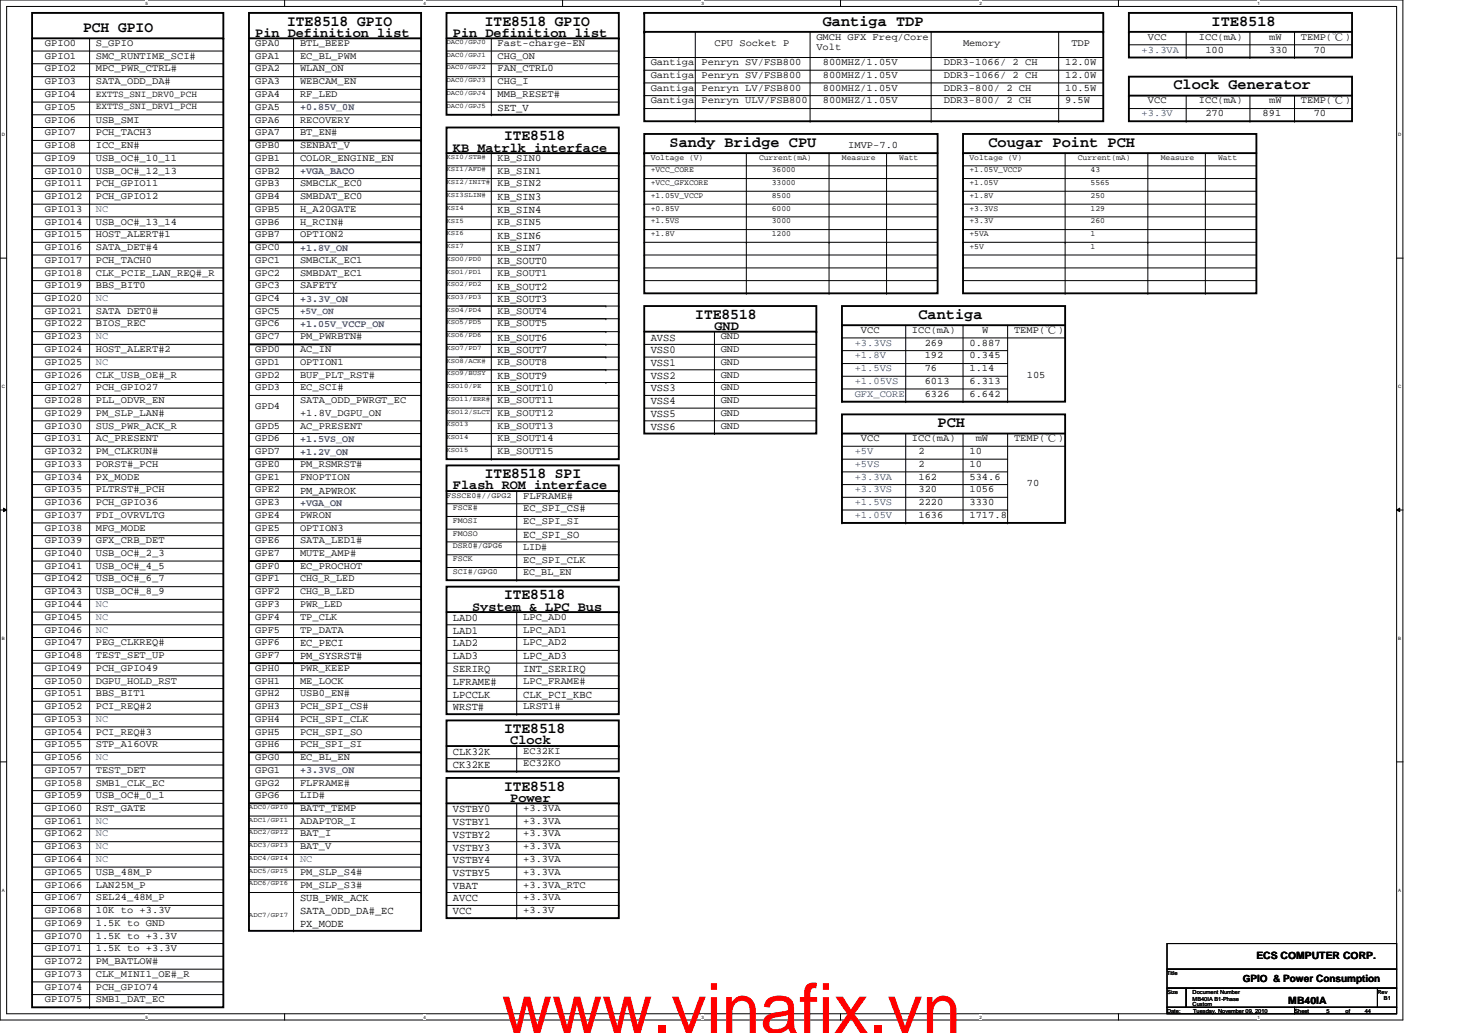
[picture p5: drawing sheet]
<svg xmlns="http://www.w3.org/2000/svg" width="297mm" height="210mm" viewBox="0 0 297 210" stroke-linecap="round" stroke-linejoin="round" font-family="sans-serif">
<defs><g id="words">
<text font-size="14.1" fill="#f00" x="102" y="209.9">www.vinafix.vn</text>
<g font-size="3.1">
<text x="58.3" y="5.2">ITE8518 GPIO</text>
<text x="98.5" y="5.2">ITE8518 GPIO</text>
<text x="167.2" y="5.2">Gantiga TDP</text>
<text x="246.2" y="5.2">ITE8518</text>
<text x="16.9" y="6.5">PCH GPIO</text>
<text x="238.4" y="18.2">Clock Generator</text>
<text x="102.4" y="28.5">ITE8518</text>
<text x="136.1" y="29.8">Sandy Bridge CPU</text>
<text x="200.8" y="29.8">Cougar Point PCH</text>
<text x="141.3" y="64.8">ITE8518</text>
<text x="186.6" y="64.8">Cantiga</text>
<text x="190.5" y="86.8">PCH</text>
<text x="98.5" y="97.2">ITE8518 SPI</text>
<text x="102.4" y="121.8">ITE8518</text>
<text x="102.4" y="149">ITE8518</text>
<text x="102.4" y="160.7">ITE8518</text>
</g>
<g font-size="2.7">
<text x="51.9" y="7.5">Pin Definition list</text>
<text x="92" y="7.5">Pin Definition list</text>
<text x="92" y="30.8">KB Matrlk interface</text>
<text x="145.2" y="67.1">GND</text>
<text x="92" y="99.4">Flash ROM interface</text>
<text x="95.9" y="124.1">System &amp; LPC Bus</text>
<text x="103.7" y="151.3">Clock</text>
<text x="103.7" y="162.9">Power</text>
</g>
<g font-size="2.2">
<text x="101.1" y="22.6">SET_V</text>
<text x="101.1" y="40.7">KB_SIN3</text>
<text x="101.1" y="43.3">KB_SIN4</text>
<text x="101.1" y="53.6">KB_SOUT0</text>
<text x="101.1" y="48.5">KB_SIN6</text>
<text x="101.1" y="51.1">KB_SIN7</text>
<text x="101.1" y="58.8">KB_SOUT2</text>
<text x="101.1" y="61.4">KB_SOUT3</text>
<text x="101.1" y="71.8">KB_SOUT7</text>
<text x="101.1" y="69.2">KB_SOUT6</text>
<text x="132.2" y="69.2">AVSS</text>
<text x="132.2" y="71.8">VSS0</text>
<text x="101.1" y="77">KB_SOUT9</text>
<text x="132.2" y="74.4">VSS1</text>
<text x="132.2" y="77">VSS2</text>
<text x="101.1" y="79.5">KB_SOUT10</text>
<text x="132.2" y="79.5">VSS3</text>
<text x="132.2" y="82.2">VSS4</text>
<text x="132.2" y="84.8">VSS5</text>
<text x="132.2" y="87.3">VSS6</text>
<text x="61" y="100.3">PM_APWROK</text>
<text x="106.3" y="109.3">EC_SPI_SO</text>
<text x="61" y="131.4">EC_PECI</text>
<text x="92" y="128.8">LAD1</text>
<text x="92" y="131.4">LAD2</text>
<text x="92" y="126.2">LAD0</text>
<text x="61" y="134">PM_SYSRST#</text>
<text x="92" y="136.6">SERIRQ</text>
<text x="92" y="134">LAD3</text>
<text x="106.3" y="136.6">INT_SERIRQ</text>
<text x="106.3" y="134">LPC_AD3</text>
<text x="92" y="141.7">LPCCLK</text>
<text x="92" y="139.1">LFRAME#</text>
<text x="106.3" y="141.7">CLK_PCI_KBC</text>
<text x="92" y="144.3">WRST#</text>
<text x="92" y="156">CK32KE</text>
<text x="92" y="153.4">CLK32K</text>
<text x="92" y="167.6">VSTBY1</text>
<text x="92" y="165.1">VSTBY0</text>
<text x="92" y="172.8">VSTBY3</text>
<text x="92" y="170.2">VSTBY2</text>
<text x="92" y="178">VSTBY5</text>
<text x="92" y="175.4">VSTBY4</text>
<text x="61" y="183.2">SUB_PWR_ACK</text>
<text x="61" y="185.8">SATA_ODD_DA#_EC</text>
<text x="92" y="180.6">VBAT</text>
<text x="92" y="185.8">VCC</text>
<text x="92" y="183.2">AVCC</text>
<text x="61" y="188.4">PX_MODE</text>
</g>
<g font-size="2">
<text x="9.1" y="11.9">GPIO1</text>
<text x="9.1" y="9.4">GPIO0</text>
<text x="19.5" y="9.4">S_GPIO</text>
<text x="19.5" y="11.9">SMC_RUNTIME_SCI#</text>
<text x="51.9" y="11.9">GPA1</text>
<text x="51.9" y="9.4">GPA0</text>
<text x="61" y="9.4">BTL_BEEP</text>
<text x="61" y="11.9">EC_BL_PWM</text>
<text x="101.1" y="9.4">Fast-charge-EN</text>
<text x="101.1" y="11.9">CHG_ON</text>
<text x="145.2" y="9.4">CPU Socket P</text>
<text x="165.9" y="8">GMCH GFX Freq/Core</text>
<text x="165.9" y="10.2">Volt</text>
<text x="195.7" y="9.4">Memory</text>
<text x="217.7" y="9.4">TDP</text>
<text x="233.2" y="8">VCC</text>
<text x="243.6" y="8">ICC(mA)</text>
<text x="244.9" y="10.7">100</text>
<text x="257.8" y="10.7">330</text>
<text x="257.8" y="8">mW</text>
<text x="264.3" y="8">TEMP(℃)</text>
<text x="266.9" y="10.7">70</text>
<text x="9.1" y="14.5">GPIO2</text>
<text x="9.1" y="17.1">GPIO3</text>
<text x="19.5" y="14.5">MPC_PWR_CTRL#</text>
<text x="19.5" y="17.1">SATA_ODD_DA#</text>
<text x="51.9" y="17.1">GPA3</text>
<text x="51.9" y="14.5">GPA2</text>
<text x="61" y="17.1">WEBCAM_EN</text>
<text x="61" y="14.5">WLAN_ON</text>
<text x="101.1" y="17.1">CHG_I</text>
<text x="101.1" y="14.5">FAN_CTRL0</text>
<text x="132.2" y="13.3">Gantiga</text>
<text x="132.2" y="15.8">Gantiga</text>
<text x="142.5" y="15.8">Penryn SV/FSB800</text>
<text x="142.5" y="13.3">Penryn SV/FSB800</text>
<text x="167.2" y="15.8">800MHZ/1.05V</text>
<text x="167.2" y="13.3">800MHZ/1.05V</text>
<text x="191.8" y="15.8">DDR3-1066/ 2 CH</text>
<text x="191.8" y="13.3">DDR3-1066/ 2 CH</text>
<text x="216.4" y="13.3">12.0W</text>
<text x="216.4" y="15.8">12.0W</text>
<text x="9.1" y="19.7">GPIO4</text>
<text x="9.1" y="22.3">GPIO5</text>
<text x="51.9" y="22.3">GPA5</text>
<text x="51.9" y="19.7">GPA4</text>
<text x="61" y="19.7">RF_LED</text>
<text x="101.1" y="19.7">MMB_RESET#</text>
<text x="132.2" y="18.4">Gantiga</text>
<text x="132.2" y="21">Gantiga</text>
<text x="142.5" y="21">Penryn ULV/FSB800</text>
<text x="142.5" y="18.4">Penryn LV/FSB800</text>
<text x="167.2" y="21">800MHZ/1.05V</text>
<text x="167.2" y="18.4">800MHZ/1.05V</text>
<text x="191.8" y="21">DDR3-800/ 2 CH</text>
<text x="191.8" y="18.4">DDR3-800/ 2 CH</text>
<text x="216.4" y="21">9.5W</text>
<text x="216.4" y="18.4">10.5W</text>
<text x="233.2" y="21">VCC</text>
<text x="243.6" y="21">ICC(mA)</text>
<text x="244.9" y="23.6">270</text>
<text x="256.5" y="23.6">891</text>
<text x="257.8" y="21">mW</text>
<text x="264.3" y="21">TEMP(℃)</text>
<text x="266.9" y="23.6">70</text>
<text x="9.1" y="24.9">GPIO6</text>
<text x="9.1" y="27.5">GPIO7</text>
<text x="19.5" y="24.9">USB_SMI</text>
<text x="19.5" y="27.5">PCH_TACH3</text>
<text x="51.9" y="24.9">GPA6</text>
<text x="51.9" y="27.5">GPA7</text>
<text x="61" y="27.5">BT_EN#</text>
<text x="61" y="24.9">RECOVERY</text>
<text x="9.1" y="32.7">GPIO9</text>
<text x="9.1" y="30.1">GPIO8</text>
<text x="9.1" y="35.3">GPIO10</text>
<text x="19.5" y="30.1">ICC_EN#</text>
<text x="19.5" y="32.7">USB_OC#_10_11</text>
<text x="19.5" y="35.3">USB_OC#_12_13</text>
<text x="51.9" y="30.1">GPB0</text>
<text x="51.9" y="32.7">GPB1</text>
<text x="51.9" y="35.3">GPB2</text>
<text x="61" y="32.7">COLOR_ENGINE_EN</text>
<text x="61" y="30.1">SENBAT_V</text>
<text x="101.1" y="32.7">KB_SIN0</text>
<text x="101.1" y="35.3">KB_SIN1</text>
<text x="172.3" y="30.1">IMVP-7.0</text>
<text x="9.1" y="37.8">GPIO11</text>
<text x="9.1" y="40.4">GPIO12</text>
<text x="19.5" y="40.4">PCH_GPIO12</text>
<text x="19.5" y="37.8">PCH_GPIO11</text>
<text x="51.9" y="40.4">GPB4</text>
<text x="51.9" y="37.8">GPB3</text>
<text x="61" y="40.4">SMBDAT_EC0</text>
<text x="61" y="37.8">SMBCLK_EC0</text>
<text x="101.1" y="37.8">KB_SIN2</text>
<text x="9.1" y="45.6">GPIO14</text>
<text x="9.1" y="43.1">GPIO13</text>
<text x="19.5" y="45.6">USB_OC#_13_14</text>
<text x="51.9" y="43.1">GPB5</text>
<text x="51.9" y="45.6">GPB6</text>
<text x="61" y="45.6">H_RCIN#</text>
<text x="61" y="43.1">H_A20GATE</text>
<text x="101.1" y="45.6">KB_SIN5</text>
<text x="9.1" y="50.8">GPIO16</text>
<text x="9.1" y="53.4">GPIO17</text>
<text x="9.1" y="48.2">GPIO15</text>
<text x="19.5" y="48.2">HOST_ALERT#1</text>
<text x="19.5" y="50.8">SATA_DET#4</text>
<text x="19.5" y="53.4">PCH_TACH0</text>
<text x="51.9" y="53.4">GPC1</text>
<text x="51.9" y="48.2">GPB7</text>
<text x="51.9" y="50.8">GPC0</text>
<text x="61" y="48.2">OPTION2</text>
<text x="61" y="53.4">SMBCLK_EC1</text>
<text x="9.1" y="58.6">GPIO19</text>
<text x="9.1" y="56">GPIO18</text>
<text x="19.5" y="58.6">BBS_BIT0</text>
<text x="19.5" y="56">CLK_PCIE_LAN_REQ#_R</text>
<text x="51.9" y="58.6">GPC3</text>
<text x="51.9" y="56">GPC2</text>
<text x="61" y="56">SMBDAT_EC1</text>
<text x="61" y="58.6">SAFETY</text>
<text x="101.1" y="56">KB_SOUT1</text>
<text x="9.1" y="61.2">GPIO20</text>
<text x="9.1" y="63.8">GPIO21</text>
<text x="19.5" y="63.8">SATA DET0#</text>
<text x="51.9" y="61.2">GPC4</text>
<text x="51.9" y="63.8">GPC5</text>
<text x="101.1" y="63.8">KB_SOUT4</text>
<text x="9.1" y="71.5">GPIO24</text>
<text x="9.1" y="66.3">GPIO22</text>
<text x="9.1" y="69">GPIO23</text>
<text x="19.5" y="66.3">BIOS_REC</text>
<text x="19.5" y="71.5">HOST_ALERT#2</text>
<text x="51.9" y="66.3">GPC6</text>
<text x="51.9" y="71.5">GPD0</text>
<text x="51.9" y="69">GPC7</text>
<text x="61" y="69">PM_PWRBTN#</text>
<text x="61" y="71.5">AC_IN</text>
<text x="101.1" y="66.3">KB_SOUT5</text>
<text x="146.4" y="69">GND</text>
<text x="146.4" y="71.5">GND</text>
<text x="174.9" y="67.6">VCC</text>
<text x="185.3" y="67.6">ICC(mA)</text>
<text x="187.9" y="70.2">269</text>
<text x="197" y="70.2">0.887</text>
<text x="199.6" y="67.6">W</text>
<text x="206" y="67.6">TEMP(℃)</text>
<text x="9.1" y="74.1">GPIO25</text>
<text x="9.1" y="76.7">GPIO26</text>
<text x="19.5" y="76.7">CLK_USB_OE#_R</text>
<text x="51.9" y="74.1">GPD1</text>
<text x="51.9" y="76.7">GPD2</text>
<text x="61" y="74.1">OPTION1</text>
<text x="61" y="76.7">BUF_PLT_RST#</text>
<text x="101.1" y="74.1">KB_SOUT8</text>
<text x="146.4" y="76.7">GND</text>
<text x="146.4" y="74.1">GND</text>
<text x="187.9" y="72.8">192</text>
<text x="187.9" y="75.4">76</text>
<text x="197" y="75.4">1.14</text>
<text x="197" y="72.8">0.345</text>
<text x="208.6" y="76.7">105</text>
<text x="9.1" y="81.9">GPIO28</text>
<text x="9.1" y="79.3">GPIO27</text>
<text x="19.5" y="79.3">PCH_GPIO27</text>
<text x="19.5" y="81.9">PLL_ODVR_EN</text>
<text x="51.9" y="79.3">GPD3</text>
<text x="51.9" y="83.2">GPD4</text>
<text x="61" y="79.3">EC_SCI#</text>
<text x="61" y="81.9">SATA_ODD_PWRGT_EC</text>
<text x="101.1" y="81.9">KB_SOUT11</text>
<text x="146.4" y="79.3">GND</text>
<text x="146.4" y="81.9">GND</text>
<text x="187.9" y="78">6013</text>
<text x="187.9" y="80.6">6326</text>
<text x="197" y="78">6.313</text>
<text x="197" y="80.6">6.642</text>
<text x="9.1" y="87.1">GPIO30</text>
<text x="9.1" y="84.5">GPIO29</text>
<text x="9.1" y="89.7">GPIO31</text>
<text x="19.5" y="84.5">PM_SLP_LAN#</text>
<text x="19.5" y="87.1">SUS_PWR_ACK_R</text>
<text x="19.5" y="89.7">AC_PRESENT</text>
<text x="51.9" y="89.7">GPD6</text>
<text x="51.9" y="87.1">GPD5</text>
<text x="61" y="87.1">AC_PRESENT</text>
<text x="61" y="84.5">+1.8V_DGPU_ON</text>
<text x="101.1" y="84.5">KB_SOUT12</text>
<text x="101.1" y="87.1">KB_SOUT13</text>
<text x="101.1" y="89.7">KB_SOUT14</text>
<text x="146.4" y="87.1">GND</text>
<text x="146.4" y="84.5">GND</text>
<text x="174.9" y="89.7">VCC</text>
<text x="185.3" y="89.7">ICC(mA)</text>
<text x="198.2" y="89.7">mW</text>
<text x="206" y="89.7">TEMP(℃)</text>
<text x="9.1" y="92.2">GPIO32</text>
<text x="9.1" y="94.9">GPIO33</text>
<text x="19.5" y="92.2">PM_CLKRUN#</text>
<text x="19.5" y="94.9">PORST#_PCH</text>
<text x="51.9" y="94.9">GPE0</text>
<text x="51.9" y="92.2">GPD7</text>
<text x="61" y="94.9">PM_RSMRST#</text>
<text x="101.1" y="92.2">KB_SOUT15</text>
<text x="186.6" y="94.9">2</text>
<text x="186.6" y="92.2">2</text>
<text x="197" y="92.2">10</text>
<text x="197" y="94.9">10</text>
<text x="9.1" y="100">GPIO35</text>
<text x="9.1" y="97.5">GPIO34</text>
<text x="19.5" y="97.5">PX_MODE</text>
<text x="19.5" y="100">PLTRST#_PCH</text>
<text x="51.9" y="100">GPE2</text>
<text x="51.9" y="97.5">GPE1</text>
<text x="61" y="97.5">FNOPTION</text>
<text x="106.3" y="101.3">FLFRAME#</text>
<text x="186.6" y="100">320</text>
<text x="186.6" y="97.5">162</text>
<text x="197" y="97.5">534.6</text>
<text x="197" y="100">1056</text>
<text x="208.6" y="98.7">70</text>
<text x="9.1" y="107.8">GPIO38</text>
<text x="9.1" y="102.6">GPIO36</text>
<text x="9.1" y="105.2">GPIO37</text>
<text x="19.5" y="102.6">PCH_GPIO36</text>
<text x="19.5" y="105.2">FDI_OVRVLTG</text>
<text x="19.5" y="107.8">MFG_MODE</text>
<text x="51.9" y="107.8">GPE5</text>
<text x="51.9" y="102.6">GPE3</text>
<text x="51.9" y="105.2">GPE4</text>
<text x="61" y="107.8">OPTION3</text>
<text x="61" y="105.2">PWRON</text>
<text x="106.3" y="103.9">EC_SPI_CS#</text>
<text x="106.3" y="106.5">EC_SPI_SI</text>
<text x="186.6" y="105.2">1636</text>
<text x="186.6" y="102.6">2220</text>
<text x="197" y="102.6">3330</text>
<text x="197" y="105.2">1717.8</text>
<text x="9.1" y="113">GPIO40</text>
<text x="9.1" y="110.4">GPIO39</text>
<text x="19.5" y="110.4">GFX_CRB_DET</text>
<text x="19.5" y="113">USB_OC#_2_3</text>
<text x="51.9" y="110.4">GPE6</text>
<text x="51.9" y="113">GPE7</text>
<text x="61" y="113">MUTE_AMP#</text>
<text x="61" y="110.4">SATA_LED1#</text>
<text x="106.3" y="111.7">LID#</text>
<text x="9.1" y="118.2">GPIO42</text>
<text x="9.1" y="115.6">GPIO41</text>
<text x="19.5" y="115.6">USB_OC#_4_5</text>
<text x="19.5" y="118.2">USB_OC#_6_7</text>
<text x="51.9" y="118.2">GPF1</text>
<text x="51.9" y="115.6">GPF0</text>
<text x="61" y="115.6">EC_PROCHOT</text>
<text x="61" y="118.2">CHG_R_LED</text>
<text x="106.3" y="114.3">EC_SPI_CLK</text>
<text x="106.3" y="116.9">EC_BL_EN</text>
<text x="9.1" y="120.8">GPIO43</text>
<text x="9.1" y="125.9">GPIO45</text>
<text x="9.1" y="123.4">GPIO44</text>
<text x="19.5" y="120.8">USB_OC#_8_9</text>
<text x="51.9" y="120.8">GPF2</text>
<text x="51.9" y="123.4">GPF3</text>
<text x="51.9" y="125.9">GPF4</text>
<text x="61" y="125.9">TP_CLK</text>
<text x="61" y="123.4">PWR_LED</text>
<text x="61" y="120.8">CHG_B_LED</text>
<text x="106.3" y="125.9">LPC_AD0</text>
<text x="9.1" y="128.5">GPIO46</text>
<text x="9.1" y="131.1">GPIO47</text>
<text x="19.5" y="131.1">PEG_CLKREQ#</text>
<text x="51.9" y="131.1">GPF6</text>
<text x="51.9" y="128.5">GPF5</text>
<text x="61" y="128.5">TP_DATA</text>
<text x="106.3" y="131.1">LPC_AD2</text>
<text x="106.3" y="128.5">LPC_AD1</text>
<text x="9.1" y="136.3">GPIO49</text>
<text x="9.1" y="133.7">GPIO48</text>
<text x="19.5" y="133.7">TEST_SET_UP</text>
<text x="19.5" y="136.3">PCH_GPIO49</text>
<text x="51.9" y="136.3">GPH0</text>
<text x="51.9" y="133.7">GPF7</text>
<text x="61" y="136.3">PWR_KEEP</text>
<text x="9.1" y="138.9">GPIO50</text>
<text x="9.1" y="141.5">GPIO51</text>
<text x="19.5" y="138.9">DGPU_HOLD_RST</text>
<text x="19.5" y="141.5">BBS_BIT1</text>
<text x="51.9" y="138.9">GPH1</text>
<text x="51.9" y="141.5">GPH2</text>
<text x="61" y="141.5">USB0_EN#</text>
<text x="61" y="138.9">ME_LOCK</text>
<text x="106.3" y="138.9">LPC_FRAME#</text>
<text x="9.1" y="146.7">GPIO53</text>
<text x="9.1" y="144.1">GPIO52</text>
<text x="9.1" y="149.3">GPIO54</text>
<text x="19.5" y="144.1">PCI_REQ#2</text>
<text x="19.5" y="149.3">PCI_REQ#3</text>
<text x="51.9" y="146.7">GPH4</text>
<text x="51.9" y="144.1">GPH3</text>
<text x="51.9" y="149.3">GPH5</text>
<text x="61" y="149.3">PCH_SPI_SO</text>
<text x="61" y="144.1">PCH_SPI_CS#</text>
<text x="61" y="146.7">PCH_SPI_CLK</text>
<text x="106.3" y="144.1">LRST1#</text>
<text x="9.1" y="151.8">GPIO55</text>
<text x="9.1" y="154.4">GPIO56</text>
<text x="19.5" y="151.8">STP_A16OVR</text>
<text x="51.9" y="151.8">GPH6</text>
<text x="51.9" y="154.4">GPG0</text>
<text x="61" y="151.8">PCH_SPI_SI</text>
<text x="61" y="154.4">EC_BL_EN</text>
<text x="106.3" y="153.2">EC32KI</text>
<text x="106.3" y="155.7">EC32KO</text>
<text x="9.1" y="157">GPIO57</text>
<text x="9.1" y="159.6">GPIO58</text>
<text x="19.5" y="157">TEST_DET</text>
<text x="19.5" y="159.6">SMB1_CLK_EC</text>
<text x="51.9" y="157">GPG1</text>
<text x="51.9" y="159.6">GPG2</text>
<text x="61" y="159.6">FLFRAME#</text>
<text x="9.1" y="164.8">GPIO60</text>
<text x="9.1" y="167.4">GPIO61</text>
<text x="9.1" y="162.2">GPIO59</text>
<text x="19.5" y="162.2">USB_OC#_0_1</text>
<text x="19.5" y="164.8">RST_GATE</text>
<text x="51.9" y="162.2">GPG6</text>
<text x="61" y="167.4">ADAPTOR_I</text>
<text x="61" y="162.2">LID#</text>
<text x="61" y="164.8">BATT_TEMP</text>
<text x="106.3" y="167.4">+3.3VA</text>
<text x="106.3" y="164.8">+3.3VA</text>
<text x="9.1" y="170">GPIO62</text>
<text x="9.1" y="172.6">GPIO63</text>
<text x="61" y="170">BAT_I</text>
<text x="61" y="172.6">BAT_V</text>
<text x="106.3" y="170">+3.3VA</text>
<text x="106.3" y="172.6">+3.3VA</text>
<text x="9.1" y="175.2">GPIO64</text>
<text x="9.1" y="177.8">GPIO65</text>
<text x="19.5" y="177.8">USB_48M_P</text>
<text x="61" y="177.8">PM_SLP_S4#</text>
<text x="106.3" y="175.2">+3.3VA</text>
<text x="106.3" y="177.8">+3.3VA</text>
<text x="9.1" y="180.3">GPIO66</text>
<text x="9.1" y="182.9">GPIO67</text>
<text x="9.1" y="185.5">GPIO68</text>
<text x="19.5" y="182.9">SEL24_48M_P</text>
<text x="19.5" y="185.5">10K to +3.3V</text>
<text x="19.5" y="180.3">LAN25M_P</text>
<text x="61" y="180.3">PM_SLP_S3#</text>
<text x="106.3" y="182.9">+3.3VA</text>
<text x="106.3" y="185.5">+3.3V</text>
<text x="106.3" y="180.3">+3.3VA_RTC</text>
<text x="9.1" y="188.1">GPIO69</text>
<text x="9.1" y="190.7">GPIO70</text>
<text x="19.5" y="188.1">1.5K to GND</text>
<text x="19.5" y="190.7">1.5K to +3.3V</text>
<text x="9.1" y="193.3">GPIO71</text>
<text x="9.1" y="195.9">GPIO72</text>
<text x="19.5" y="193.3">1.5K to +3.3V</text>
<text x="19.5" y="195.9">PM_BATLOW#</text>
<text x="255.3" y="194.9">ECS COMPUTER CORP.</text>
<text x="9.1" y="198.5">GPIO73</text>
<text x="9.1" y="201.1">GPIO74</text>
<text x="9.1" y="203.7">GPIO75</text>
<text x="19.5" y="198.5">CLK_MINI1_OE#_R</text>
<text x="19.5" y="201.1">PCH_GPIO74</text>
<text x="19.5" y="203.7">SMB1_DAT_EC</text>
<text x="252.5" y="199.6">GPIO &amp; Power Consumption</text>
<text x="261.7" y="204">MB40IA</text>
</g>
<g font-size="2" fill="#00f">
<text x="231.9" y="10.7">+3.3VA</text>
<text x="61" y="22.4">+0.85V_0N</text>
<text x="231.9" y="23.6">+3.3V</text>
<text x="61" y="35.4">+VGA_BACO</text>
<text x="61" y="50.9">+1.8V_ON</text>
<text x="61" y="61.3">+3.3V_ON</text>
<text x="61" y="66.5">+1.05V_VCCP_ON</text>
<text x="173.6" y="70.2">+3.3VS</text>
<text x="173.6" y="72.8">+1.8V</text>
<text x="173.6" y="75.4">+1.5VS</text>
<text x="173.6" y="78">+1.05VS</text>
<text x="173.6" y="80.6">GFX_CORE</text>
<text x="61" y="89.8">+1.5VS_ON</text>
<text x="61" y="92.4">+1.2V_ON</text>
<text x="173.6" y="94.9">+5VS</text>
<text x="173.6" y="92.2">+5V</text>
<text x="173.6" y="100">+3.3VS</text>
<text x="173.6" y="97.5">+3.3VA</text>
<text x="61" y="102.7">+VGA_ON</text>
<text x="173.6" y="102.6">+1.5VS</text>
<text x="173.6" y="105.2">+1.05V</text>
<text x="61" y="157.1">+3.3VS_ON</text>
</g>
<g font-size="2" fill="#0080ff">
<text x="19.5" y="43.1">NC</text>
<text x="19.5" y="61.2">NC</text>
<text x="19.5" y="69">NC</text>
<text x="19.5" y="74.1">NC</text>
<text x="19.5" y="123.4">NC</text>
<text x="19.5" y="125.9">NC</text>
<text x="19.5" y="128.5">NC</text>
<text x="19.5" y="146.7">NC</text>
<text x="19.5" y="154.4">NC</text>
<text x="19.5" y="167.4">NC</text>
<text x="19.5" y="170">NC</text>
<text x="19.5" y="172.6">NC</text>
<text x="19.5" y="175.2">NC</text>
<text x="61" y="175.2">NC</text>
</g>
<g font-size="1.9">
<text x="19.5" y="19.6">EXTTS_SNI_DRV0_PCH</text>
<text x="19.5" y="22.2">EXTTS_SNI_DRV1_PCH</text>
</g>
<text font-size="1.9" fill="#00f" x="61" y="63.8">+5V_ON</text>
<g font-size="1.7">
<text x="132.2" y="35">+VCC_CORE</text>
<text x="132.2" y="32.4">Voltage (V)</text>
<text x="154.2" y="32.4">Current(mA)</text>
<text x="156.8" y="35">36000</text>
<text x="171.1" y="32.4">Measure</text>
<text x="182.7" y="32.4">Watt</text>
<text x="197" y="35">+1.05V_VCCP</text>
<text x="197" y="32.4">Voltage (V)</text>
<text x="219" y="32.4">Current(mA)</text>
<text x="221.6" y="35">43</text>
<text x="235.8" y="32.4">Measure</text>
<text x="247.5" y="32.4">Watt</text>
<text x="132.2" y="37.6">+VCC_GFXCORE</text>
<text x="132.2" y="40.2">+1.05V_VCCP</text>
<text x="156.8" y="37.6">33000</text>
<text x="156.8" y="40.2">8500</text>
<text x="197" y="37.6">+1.05V</text>
<text x="197" y="40.2">+1.8V</text>
<text x="221.6" y="37.6">5565</text>
<text x="221.6" y="40.2">250</text>
<text x="132.2" y="42.8">+0.85V</text>
<text x="132.2" y="45.4">+1.5VS</text>
<text x="132.2" y="48">+1.8V</text>
<text x="156.8" y="42.8">6000</text>
<text x="156.8" y="45.4">3000</text>
<text x="156.8" y="48">1200</text>
<text x="197" y="42.8">+3.3VS</text>
<text x="197" y="45.4">+3.3V</text>
<text x="197" y="48">+5VA</text>
<text x="221.6" y="42.8">129</text>
<text x="221.6" y="45.4">260</text>
<text x="221.6" y="48">1</text>
<text x="197" y="50.5">+5V</text>
<text x="221.6" y="50.5">1</text>
<text x="90.7" y="101.1">FSSCE0#//GPG2</text>
<text x="92" y="103.7">FSCE#</text>
<text x="92" y="106.3">FMOSI</text>
<text x="92" y="111.4">DSR0#/GPG6</text>
<text x="92" y="108.8">FMOSO</text>
<text x="92" y="116.6">SCI#/GPG0</text>
<text x="92" y="114">FSCK</text>
</g>
<g font-size="1.4">
<text x="90.7" y="8.9">DAC0/GPJ0</text>
<text x="90.7" y="11.5">DAC0/GPJ1</text>
<text x="90.7" y="14.1">DAC0/GPJ2</text>
<text x="90.7" y="16.7">DAC0/GPJ3</text>
<text x="90.7" y="19.3">DAC0/GPJ4</text>
<text x="90.7" y="21.9">DAC0/GPJ5</text>
<text x="90.7" y="32.3">KSI0/STB#</text>
<text x="90.7" y="34.8">KSI1/AFD#</text>
<text x="90.7" y="40">KSI3SLIN#</text>
<text x="90.7" y="37.4">KSI2/INIT#</text>
<text x="90.7" y="45.2">KSI5</text>
<text x="90.7" y="42.6">KSI4</text>
<text x="90.7" y="47.8">KSI6</text>
<text x="90.7" y="50.4">KSI7</text>
<text x="90.7" y="53">KSO0/PD0</text>
<text x="90.7" y="55.6">KSO1/PD1</text>
<text x="90.7" y="58.2">KSO2/PD2</text>
<text x="90.7" y="60.7">KSO3/PD3</text>
<text x="90.7" y="63.3">KSO4/PD4</text>
<text x="90.7" y="65.9">KSO5/PD5</text>
<text x="90.7" y="71.1">KSO7/PD7</text>
<text x="90.7" y="68.5">KSO6/PD6</text>
<text x="90.7" y="73.7">KSO8/ACK#</text>
<text x="90.7" y="76.3">KSO9/BUSY</text>
<text x="90.7" y="81.5">KSO11/ERR#</text>
<text x="90.7" y="78.9">KSO10/PE</text>
<text x="90.7" y="89.2">KSO14</text>
<text x="90.7" y="84.1">KSO12/SLCT</text>
<text x="90.7" y="86.7">KSO13</text>
<text x="90.7" y="91.8">KSO15</text>
<text x="50.6" y="167">ADC1/GPI1</text>
<text x="50.6" y="164.4">ADC0/GPI0</text>
<text x="50.6" y="169.5">ADC2/GPI2</text>
<text x="50.6" y="172.2">ADC3/GPI3</text>
<text x="50.6" y="177.3">ADC5/GPI5</text>
<text x="50.6" y="179.9">ADC6/GPI6</text>
<text x="50.6" y="174.8">ADC4/GPI4</text>
<text x="50.6" y="186.4">ADC7/GPI7</text>
</g>
<g font-size="1.1">
<text x="237.1" y="198">Title</text>
<text x="237.1" y="201.9">Size</text>
<text x="242.3" y="203.5">MB40IA B1-Phase</text>
<text x="242.3" y="201.9">Document Number</text>
<text x="279.9" y="201.9">Rev</text>
<text x="281.2" y="203.2">B1</text>
<text x="237.1" y="205.8">Date:</text>
<text x="242.3" y="204.5">Custom</text>
<text x="242.4" y="205.8">Tuesday, November 09, 2010</text>
<text x="263" y="205.8">Sheet</text>
<text x="269.5" y="205.8">5</text>
<text x="273.4" y="205.8">of</text>
<text x="277.3" y="205.8">44</text>
</g>
<g font-size=".9">
<text x="29.6" y="1">5</text>
<text x="86.1" y="1">4</text>
<text x="142.5" y="1">3</text>
<text x="199" y="1">2</text>
<text x="255.5" y="1">1</text>
<text x=".4" y="27.7">D</text>
<text x="284.1" y="27.7">D</text>
<text x=".4" y="78.8">C</text>
<text x="284.1" y="78.8">C</text>
<text x=".4" y="130">B</text>
<text x="284.1" y="130">B</text>
<text x=".4" y="181.2">A</text>
<text x="284.1" y="181.2">A</text>
<text x="29.6" y="207">5</text>
<text x="86.1" y="207">4</text>
<text x="142.5" y="207">3</text>
<text x="199" y="207">2</text>
<text x="255.5" y="207">1</text>
</g>
</g></defs>
<path d="M0 0h285v207.3h-285zM1.4 1.3h282.4v204.7h-282.4z" fill="none" stroke="#000" stroke-width=".2"/>
<g fill="#fff">
<path d="M29.6 .2h.5v1h-.5z"/>
<path d="M29.6 206.2h.5v1h-.5z"/>
</g>
<path d="M57.8 0v1.3M57.8 206v1.3" fill="none" stroke="#000" stroke-width=".2"/>
<g fill="#fff">
<path d="M86.1 .2h.5v1h-.5z"/>
<path d="M86.1 206.2h.5v1h-.5z"/>
</g>
<path d="M114.3 0v1.3M114.3 206v1.3" fill="none" stroke="#000" stroke-width=".2"/>
<g fill="#fff">
<path d="M142.5 .2h.5v1h-.5z"/>
<path d="M142.5 206.2h.5v1h-.5z"/>
</g>
<path d="M170.8 0v1.3M170.8 206v1.3" fill="none" stroke="#000" stroke-width=".2"/>
<g fill="#fff">
<path d="M199 .2h.5v1h-.5z"/>
<path d="M199 206.2h.5v1h-.5z"/>
</g>
<path d="M227.2 0v1.3M227.2 206v1.3" fill="none" stroke="#000" stroke-width=".2"/>
<g fill="#fff">
<path d="M255.5 .2h.5v1h-.5z"/>
<path d="M255.5 206.2h.5v1h-.5z"/>
<path d="M.4 26.9h.6v1h-.6z"/>
<path d="M284.1 26.9h.6v1h-.6z"/>
<path d="M.4 78h.6v1h-.6z"/>
<path d="M284.1 78h.6v1h-.6z"/>
</g>
<path d="M0 52.5h1.4M283.8 52.5h1.3" fill="none" stroke="#000" stroke-width=".2"/>
<g fill="#fff">
<path d="M.4 129.2h.6v1h-.6z"/>
<path d="M284.1 129.2h.6v1h-.6z"/>
</g>
<path d="M0 103.6h1.4M.7 103.3l.7 .3-.7 .4zM283.8 103.6l.6-.3v.7zM283.8 103.6h1.3" fill="none" stroke="#000" stroke-width=".2"/>
<path d="M.7 103.3l.7 .3-.7 .4zM283.8 103.6l.6-.3v.7z" fill="#000"/>
<g fill="#fff">
<path d="M.4 180.4h.5v1h-.5z"/>
<path d="M284.1 180.4h.5v1h-.5z"/>
</g>
<g fill="none" stroke="#000" stroke-width=".2">
<path d="M6.5 10.4h38.9M6.5 15.6h38.9M6.5 18.2h38.9M6.5 13h38.9M18.2 7.8v196.9M45.4 10.4h.1M45.4 13h.1M45.4 18.2h.1M45.4 15.6h.1M50.6 10.4h35M50.6 15.6h35M50.6 18.2h35"/>
<path d="M50.6 13h35M59.6 7.8v181.3M85.6 10.4h.1M85.6 15.6h.1M85.6 18.2h.1M85.6 13h.1M90.7 10.4h35M90.7 15.6h35M90.7 18.2h35M90.7 13h35M99.8 7.8v15.5M125.7 10.4h.1"/>
<path d="M125.7 18.2h.1M125.7 15.6h.1M125.7 13h.1M130.9 11.7h.1M130.9 19.4h.1M130.9 16.8h.1M130.9 14.3h.1M130.9 11.7h93.3M130.9 19.4h93.3M130.9 16.8h93.3M130.9 14.3h93.3M141.3 6.5v18.1"/>
<path d="M164.6 6.5v18.1M189.2 6.5v18.1M215.1 6.5v18.1M229.4 9.1h.1M229.4 9.1h45.3M241 11.7h.1M241 6.5v5.2M241 19.4v5.2M254 11.7h.1M254 6.5v5.2M254 19.4v5.2M263 11.7h.1"/>
<path d="M263 6.5v5.2M263 19.4v5.2M6.5 31.1h38.9M6.5 36.3h38.9M6.5 33.7h38.9M6.5 38.9h38.9M6.5 23.3h38.9M6.5 20.7h38.9M6.5 25.9h38.9M6.5 28.5h38.9M45.4 28.5h.1M45.4 23.3h.1"/>
<path d="M45.4 20.7h.1M45.4 25.9h.1M45.4 38.9h.1M45.4 33.7h.1M45.4 31.1h.1M45.4 36.3h.1M50.6 31.1h35M50.6 36.3h35M50.6 33.7h35M50.6 38.9h35M50.6 23.3h35M50.6 20.7h35"/>
<path d="M50.6 25.9h35M85.6 31.1h.1M85.6 33.7h.1M85.6 38.9h.1M85.6 23.3h.1M85.6 20.7h.1M85.6 25.9h.1M85.6 36.3h.1M90.7 36.3h35M90.7 33.7h35M90.7 38.9h35M90.7 20.7h35"/>
<path d="M99.8 23.3h.1M99.8 31.1v62.2M125.7 36.3h.1M125.7 38.9h.1M125.7 20.7h.1M125.7 33.7h.1M130.9 22.1h.1M130.9 33.7h.1M130.9 38.9h.1M130.9 36.3h.1M130.9 22.1h93.3M130.9 36.3h59.6"/>
<path d="M130.9 33.7h59.6M130.9 38.9h59.6M141.3 24.6h.1M151.6 31.1v28.5M164.6 24.6h.1M168.4 31.1v28.5M180.1 31.1v28.5M189.2 24.6h.1M195.7 33.7h.1M195.7 38.9h.1M195.7 36.3h.1M195.7 36.3h59.6"/>
<path d="M195.7 33.7h59.6M195.7 38.9h59.6M215.1 24.6h.1M216.4 31.1v28.5M229.4 22.1h.1M229.4 22.1h45.3M233.2 31.1v28.5M241 24.6h.1M244.9 31.1v28.5M254 24.6h.1M263 24.6h.1M6.5 49.2h38.9"/>
<path d="M6.5 54.4h38.9M6.5 44.1h38.9M6.5 41.5h38.9M6.5 59.6h38.9M6.5 46.7h38.9M6.5 57h38.9M6.5 51.8h38.9M45.4 46.7h.1M45.4 41.5h.1M45.4 44.1h.1M45.4 49.2h.1M45.4 57h.1"/>
<path d="M45.4 59.6h.1M45.4 51.8h.1M45.4 54.4h.1M50.6 54.4h35M50.6 44.1h35M50.6 41.5h35M50.6 59.6h35M50.6 46.7h35M50.6 57h35M50.6 51.8h35M85.6 59.6h.1M85.6 41.5h.1"/>
<path d="M85.6 44.1h.1M85.6 57h.1M85.6 54.4h.1M85.6 51.8h.1M85.6 46.7h.1M90.7 49.2h35M90.7 54.4h35M90.7 44.1h35M90.7 41.5h35M90.7 59.6h35M90.7 46.7h35M90.7 57h35"/>
<path d="M90.7 51.8h35M125.7 49.2h.1M125.7 54.4h.1M125.7 44.1h.1M125.7 41.5h.1M125.7 46.7h.1M125.7 51.8h.1M125.7 59.6h.1M125.7 57h.1M130.9 44.1h.1M130.9 51.8h.1M130.9 46.7h.1"/>
<path d="M130.9 49.2h.1M130.9 54.4h.1M130.9 41.5h.1M130.9 49.2h59.6M130.9 54.4h59.6M130.9 44.1h59.6M130.9 41.5h59.6M130.9 46.7h59.6M130.9 57h59.6M130.9 51.8h59.6M151.6 49.2h.1M151.6 59.6h.1"/>
<path d="M168.4 59.6h.1M168.4 49.2h.1M180.1 59.6h.1M180.1 49.2h.1M190.5 57h.1M195.7 44.1h.1M195.7 51.8h.1M195.7 46.7h.1M195.7 49.2h.1M195.7 54.4h.1M195.7 41.5h.1M195.7 49.2h59.6"/>
<path d="M195.7 54.4h59.6M195.7 44.1h59.6M195.7 41.5h59.6M195.7 46.7h59.6M195.7 57h59.6M195.7 51.8h59.6M216.4 49.2h.1M216.4 59.6h.1M233.2 59.6h.1M233.2 49.2h.1M244.9 59.6h.1M244.9 49.2h.1"/>
<path d="M255.3 57h.1M6.5 62.2h38.9M6.5 77.7h38.9M6.5 72.6h38.9M6.5 64.8h38.9M6.5 75.1h38.9M6.5 67.4h38.9M6.5 70h38.9M45.4 62.2h.1M45.4 64.8h.1M45.4 67.4h.1M45.4 77.7h.1"/>
<path d="M45.4 75.1h.1M45.4 72.6h.1M45.4 70h.1M50.6 62.2h35M50.6 77.7h35M50.6 72.6h35M50.6 64.8h35M50.6 75.1h35M50.6 67.4h35M85.6 67.4h.1M85.6 77.7h.1M85.6 62.2h.1"/>
<path d="M85.6 64.8h.1M85.6 72.6h.1M85.6 75.1h.1M90.7 62.2h35M90.7 77.7h35M90.7 72.6h35M90.7 64.8h35M90.7 75.1h35M90.7 67.4h35M90.7 70h35M123.1 62.2h.1M123.1 64.8h.1"/>
<path d="M123.1 75.1h.1M123.1 70h.1M123.1 77.7h.1M123.1 72.6h.1M123.1 67.4h.1M125.7 72.6h.1M125.7 75.1h.1M125.7 64.8h.1M125.7 67.4h.1M125.7 62.2h.1M125.7 70h.1M125.7 77.7h.1"/>
<path d="M130.9 77.7h35M130.9 72.6h35M130.9 75.1h35M130.9 70h35M145.2 67.4v20.7M165.9 77.7h.1M165.9 72.6h.1M165.9 70h.1M165.9 75.1h.1M171.1 76.5h.1M171.1 79h.1M171.1 73.9h.1"/>
<path d="M171.1 68.7h.1M171.1 71.2h.1M171.1 76.5h33.6M171.1 79h33.6M171.1 73.9h33.6M171.1 68.7h45.3M171.1 71.2h33.6M184 66.1v15.5M195.7 66.1v15.5M204.7 66.1v15.5M6.5 98.5h38.9M6.5 90.7h38.9"/>
<path d="M6.5 93.3h38.9M6.5 95.9h38.9M6.5 80.3h38.9M6.5 85.5h38.9M6.5 88.1h38.9M6.5 82.9h38.9M45.4 98.5h.1M45.4 93.3h.1M45.4 90.7h.1M45.4 95.9h.1M45.4 80.3h.1M45.4 85.5h.1"/>
<path d="M45.4 82.9h.1M45.4 88.1h.1M50.6 98.5h35M50.6 90.7h35M50.6 95.9h35M50.6 80.3h35M50.6 85.5h35M50.6 88.1h35M85.6 80.3h.1M85.6 95.9h.1M85.6 98.5h.1M85.6 90.7h.1"/>
<path d="M85.6 88.1h.1M85.6 85.5h.1M90.7 90.7h35M90.7 80.3h35M90.7 85.5h35M90.7 88.1h35M90.7 82.9h35M99.8 93.3h.1M105 99.8v18.1M125.7 80.3h.1M125.7 85.5h.1M125.7 88.1h.1"/>
<path d="M125.7 90.7h.1M125.7 82.9h.1M130.9 80.3h35M130.9 85.5h35M130.9 82.9h35M145.2 88.1h.1M165.9 82.9h.1M165.9 85.5h.1M165.9 80.3h.1M171.1 98.5h.1M171.1 81.6h.1M171.1 90.7h.1"/>
<path d="M171.1 93.3h.1M171.1 95.9h.1M171.1 98.5h33.6M171.1 81.6h33.6M171.1 90.7h45.3M171.1 93.3h33.6M171.1 95.9h33.6M184 81.6h.1M184 88.1v18.2M195.7 81.6h.1M195.7 88.1v18.2M204.7 81.6h.1"/>
<path d="M204.7 88.1v18.2M6.5 101h38.9M6.5 106.3h38.9M6.5 103.6h38.9M6.5 116.6h38.9M6.5 119.2h38.9M6.5 111.4h38.9M6.5 108.8h38.9M6.5 114h38.9M45.4 119.2h.1M45.4 106.3h.1M45.4 101h.1"/>
<path d="M45.4 103.6h.1M45.4 108.8h.1M45.4 111.4h.1M45.4 114h.1M45.4 116.6h.1M50.6 101h35M50.6 106.3h35M50.6 103.6h35M50.6 116.6h35M50.6 119.2h35M50.6 111.4h35M50.6 108.8h35"/>
<path d="M85.6 101h.1M85.6 106.3h.1M85.6 116.6h.1M85.6 119.2h.1M85.6 111.4h.1M85.6 108.8h.1M85.6 103.6h.1M90.7 107.5h35M90.7 110.1h35M90.7 115.3h35M90.7 104.9h35M90.7 102.4h35"/>
<path d="M90.7 112.7h35M105 117.9h.1M125.7 107.5h.1M125.7 110.1h.1M125.7 115.3h.1M125.7 104.9h.1M125.7 102.4h.1M125.7 112.7h.1M171.1 101h.1M171.1 106.3h.1M171.1 103.6h.1M171.1 101h33.6"/>
<path d="M171.1 106.3h33.6M171.1 103.6h33.6M184 106.3h.1M195.7 106.3h.1M204.7 106.3h.1M6.5 127h38.9M6.5 132.2h38.9M6.5 129.5h38.9M6.5 139.9h38.9M6.5 124.4h38.9M6.5 137.3h38.9M6.5 121.8h38.9"/>
<path d="M6.5 134.7h38.9M45.4 124.4h.1M45.4 121.8h.1M45.4 127h.1M45.4 129.5h.1M45.4 137.3h.1M45.4 132.2h.1M45.4 139.9h.1M45.4 134.7h.1M50.6 127h35M50.6 132.2h35M50.6 129.5h35"/>
<path d="M50.6 139.9h35M50.6 124.4h35M50.6 137.3h35M50.6 121.8h35M85.6 127h.1M85.6 132.2h.1M85.6 129.5h.1M85.6 139.9h.1M85.6 124.4h.1M85.6 137.3h.1M85.6 121.8h.1M90.7 127h35"/>
<path d="M90.7 132.2h35M90.7 129.5h35M90.7 139.9h35M90.7 137.3h35M90.7 134.7h35M105 124.4v20.7M125.7 127h.1M125.7 129.5h.1M125.7 132.2h.1M125.7 137.3h.1M125.7 139.9h.1M125.7 134.7h.1"/>
<path d="M0 154.8h1.4M6.5 155.4h38.9M6.5 145.1h38.9M6.5 142.5h38.9M6.5 147.7h38.9M6.5 150.3h38.9M6.5 158.1h38.9M6.5 152.9h38.9M45.4 145.1h.1M45.4 142.5h.1M45.4 147.7h.1M45.4 158.1h.1"/>
<path d="M45.4 150.3h.1M45.4 155.4h.1M45.4 152.9h.1M50.6 155.4h35M50.6 145.1h35M50.6 142.5h35M50.6 147.7h35M50.6 150.3h35M50.6 158.1h35M85.6 155.4h.1M85.6 145.1h.1M85.6 142.5h.1"/>
<path d="M85.6 147.7h.1M85.6 150.3h.1M85.6 158.1h.1M90.7 142.5h35M90.7 154.2h35M105 156.8h.1M105 145.1h.1M105 151.6v5.2M125.7 142.5h.1M125.7 154.2h.1M283.8 154.8h1.3M6.5 168.4h38.9"/>
<path d="M6.5 165.8h38.9M6.5 178.8h38.9M6.5 171h38.9M6.5 173.6h38.9M6.5 176.2h38.9M6.5 160.7h38.9M6.5 163.2h38.9M45.4 163.2h.1M45.4 165.8h.1M45.4 160.7h.1M45.4 168.4h.1M45.4 176.2h.1"/>
<path d="M45.4 178.8h.1M45.4 171h.1M45.4 173.6h.1M50.6 168.4h35M50.6 165.8h35M50.6 178.8h35M50.6 171h35M50.6 173.6h35M50.6 176.2h35M50.6 160.7h35M85.6 171h.1M85.6 165.8h.1"/>
<path d="M85.6 178.8h.1M85.6 168.4h.1M85.6 173.6h.1M85.6 176.2h.1M85.6 160.7h.1M90.7 168.4h35M90.7 165.8h35M90.7 178.8h35M90.7 171h35M90.7 173.6h35M90.7 176.2h35M105 163.2v23.4"/>
<path d="M125.7 168.4h.1M125.7 165.8h.1M125.7 178.8h.1M125.7 173.6h.1M125.7 176.2h.1M125.7 171h.1M6.5 184h38.9M6.5 181.4h38.9M6.5 196.9h38.9M6.5 191.7h38.9M6.5 189.1h38.9M6.5 194.3h38.9"/>
<path d="M6.5 186.6h38.9M6.5 199.5h38.9M45.4 181.4h.1M45.4 184h.1M45.4 196.9h.1M45.4 191.7h.1M45.4 189.1h.1M45.4 194.3h.1M45.4 186.6h.1M45.4 199.5h.1M50.6 181.4h35M59.6 189.1h.1"/>
<path d="M85.6 181.4h.1M90.7 184h35M90.7 181.4h35M105 186.6h.1M125.7 184h.1M125.7 181.4h.1M237.1 191.7h46.7v5.2h-46.7zM237.1 196.9h46.7v3.9h-46.7zM6.5 202.1h38.9M18.2 204.7h.1M45.4 202.1h.1M237.1 200.8h3.9v3.9h-3.9z"/>
<path d="M237.1 204.7h25.9v1.3h-25.9zM241 200.8h38.9v3.9h-38.9zM263 204.7h20.8v1.3h-20.8zM279.9 200.8h3.9v3.9h-3.9z"/>
</g>
<g fill="none" stroke="#000" stroke-width=".38">
<path d="M6.5 2.6h38.9v202.1h-38.9zM6.5 7.8h38.9M50.6 2.6h35v186.5h-35zM50.6 7.8h35M90.7 2.6h35v20.7h-35zM90.7 7.8h35M130.9 6.5h93.3v18.1h-93.3zM130.9 6.5v-3.9h93.3v3.9M229.4 2.6h45.3v9.1h-45.3zM229.4 15.6h45.3v9h-45.3zM229.4 6.5h45.3M229.4 19.4h45.3"/>
<path d="M50.6 28.5h35M90.7 25.9h35v67.4h-35zM90.7 31.1h35M130.9 27.2h59.6v32.4h-59.6zM130.9 31.1h59.6M195.7 27.2h59.6v32.4h-59.6zM195.7 31.1h59.6M50.6 49.2h35M50.6 70h35M130.9 62.2h35v25.9h-35zM130.9 67.4h35M171.1 62.2h45.3v19.4h-45.3z"/>
<path d="M171.1 66.1h45.3M50.6 93.3h35M90.7 94.6h35v23.3h-35zM90.7 99.8h35M171.1 84.2h45.3v22.1h-45.3zM171.1 88.1h45.3M50.6 114h35M90.7 119.2h35v25.9h-35zM50.6 134.7h35M90.7 124.4h35M50.6 152.9h35M90.7 158.1h35v28.5h-35z"/>
<path d="M90.7 146.4h35v10.4h-35zM90.7 151.6h35M50.6 163.2h35M90.7 163.2h35"/>
</g>
<g fill="#000">
<circle cx="45.4" cy="7.8" r=".19"/>
<circle cx="85.6" cy="7.8" r=".19"/>
<circle cx="125.7" cy="7.8" r=".19"/>
<circle cx="130.9" cy="2.6" r=".19"/>
<circle cx="130.9" cy="6.5" r=".19"/>
<circle cx="224.2" cy="6.5" r=".19"/>
<circle cx="229.4" cy="6.5" r=".19"/>
<circle cx="229.4" cy="19.4" r=".19"/>
<circle cx="85.6" cy="28.5" r=".19"/>
<circle cx="125.7" cy="31.1" r=".19"/>
<circle cx="130.9" cy="31.1" r=".19"/>
<circle cx="195.7" cy="31.1" r=".19"/>
<circle cx="85.6" cy="49.2" r=".19"/>
<circle cx="85.6" cy="70" r=".19"/>
<circle cx="165.9" cy="67.4" r=".19"/>
<circle cx="171.1" cy="66.1" r=".19"/>
<circle cx="85.6" cy="93.3" r=".19"/>
<circle cx="125.7" cy="99.8" r=".19"/>
<circle cx="171.1" cy="88.1" r=".19"/>
<circle cx="85.6" cy="114" r=".19"/>
<circle cx="85.6" cy="134.7" r=".19"/>
<circle cx="125.7" cy="124.4" r=".19"/>
<circle cx="85.6" cy="152.9" r=".19"/>
<circle cx="125.7" cy="151.6" r=".19"/>
<circle cx="85.6" cy="163.2" r=".19"/>
<circle cx="125.7" cy="163.2" r=".19"/>
</g>
<use href="#words"/>
</svg>
